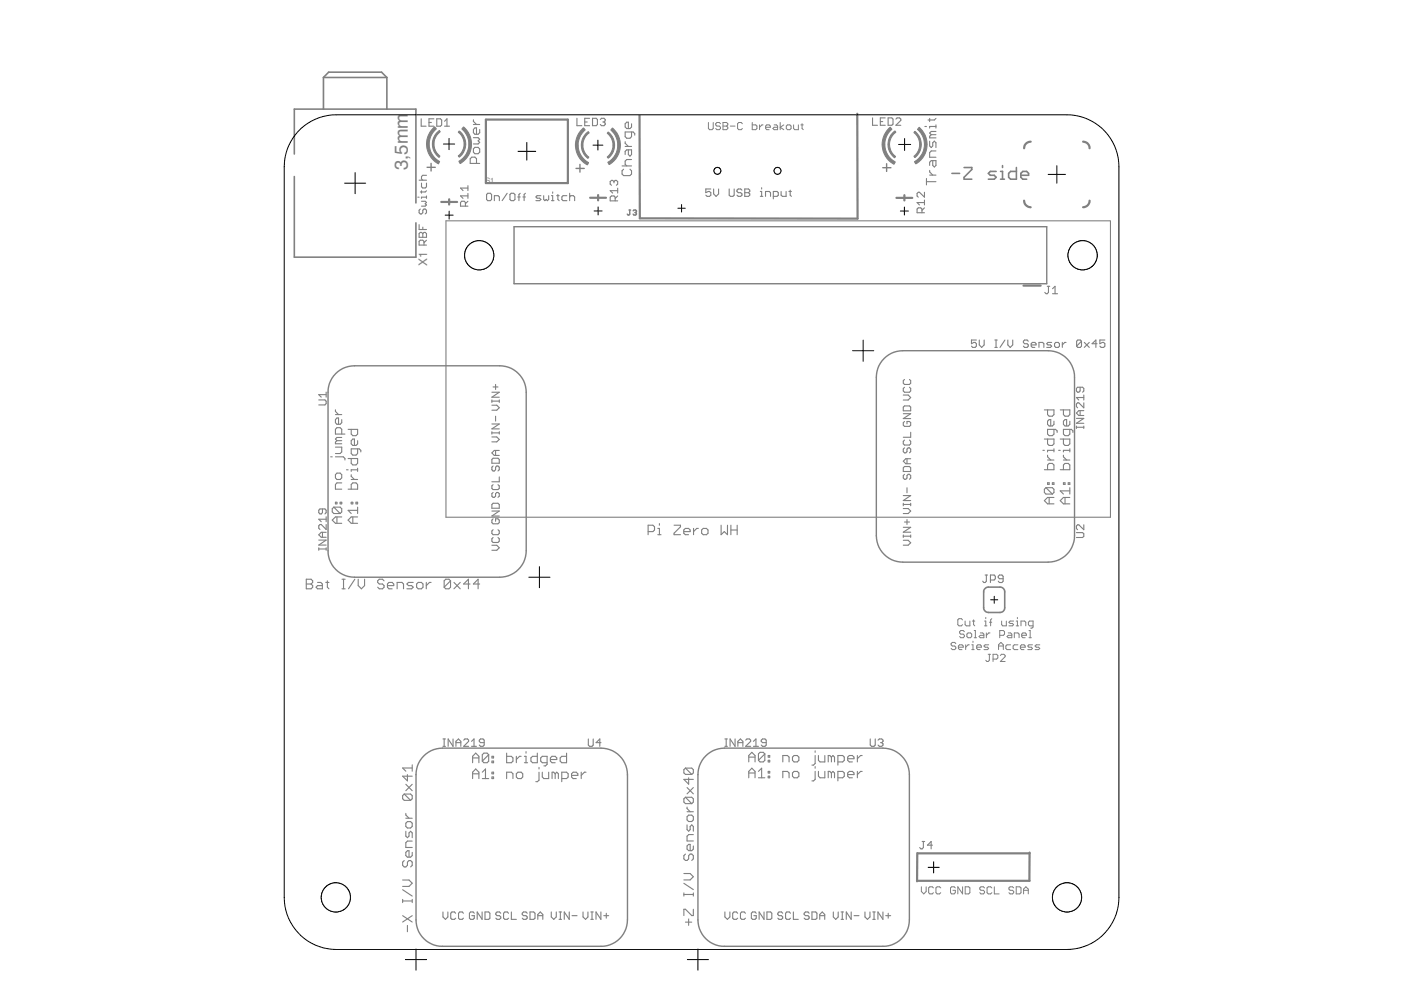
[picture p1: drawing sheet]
<svg xmlns="http://www.w3.org/2000/svg" width="297mm" height="210mm" viewBox="0 0 297 210" stroke-linecap="round" stroke-linejoin="round" font-family="sans-serif">
<defs><g id="words">
<text font-size="4" fill="#808080" x="86.5" y="36.1" transform="rotate(-90 86.5 36.1)">3,5mm</text>
<text font-size="2.5" fill="#808080" x="90.6" y="56.4" transform="rotate(-90 90.6 56.4)">X1</text>
<text font-size="1.6" fill="#808080" x="102.9" y="38.8">S1</text>
</g></defs>
<g fill="none" stroke="#808080" stroke-width=".23">
<path d="M88.9 38.2h1.5M89.3 25.2v1.6h1M89.4 38.8v.8l.2 .3h.5l.3-.3v-.8M90.4 37.2h-.8l-.2 .2v.6l.2 .2M91 26h.5M92 25.2h-1v1.6h1M92.6 25.2h.8l.2 .3v1l-.2 .3h-.8zM94.3 26.8h1M94.3 25.7l.5-.5v1.6M99.2 39.9h-1.6l.6 .5M99.2 39.4v1M100.4 29.2h1l.3 .3-.3 .4 .3 .3-.3 .3h-1"/>
<path d="M100.4 25.4v.3l.6 .7M100.4 26.4h1.3M100.7 31.2h.7l.3 .4v.7l-.3 .3h-.7l-.3-.3v-.7zM101 34.6v-.9l-.3-.4h-.7l-.3 .4v.9h2M101.7 27.5v.6l-.3 .4h-.7l-.3-.4v-.6l.3-.4h.3v1.4M122.3 25.1v1.5h1.1M124 25.9h.5M125 25.1h-1v1.5h1M125.6 25.1h.8l.3 .2v1.1l-.3 .2h-.8zM127.3 25.3l.2-.2h.6l.2 .2v.3l-.2 .3M127.8 25.9h.3M128.1 25.9l.2 .2v.3l-.2 .2h-.6l-.2-.2"/>
<path d="M130.2 38.5l-.3-.3h-.3l-.2 .3v.5l.2 .3M130.2 38.5l.2-.3h.3l.3 .3v.5l-.3 .3M130.2 38.5v.3M131 39.9v1M131.9 35.2h2M132.2 35.9l-.3 .3v.7l.3 .3h1.4l.3-.3v-.7l-.3-.3M132.5 30v.4l.7 .7M132.5 31.1h1.4M133.2 31.8v1l.4 .3 .3-.3v-1h-1l-.4 .3v.7M133.9 26.2v.7l-.3 .4h-.7l-.4-.4v-.7l.4-.3h.3v1.4M133.9 28v1l-.3 .3h-.7l-.4-.3v-1h1.7l.4 .3v.4M133.9 33.8h-1l-.4 .4v.6l.4 .4"/>
<path d="M161.5 39.8v.3M185 25v1.6h1M186.6 25.8h.6M187.7 25h-1.1v1.6h1.1M188.3 25h.8l.2 .3v1l-.2 .3h-.8zM189.9 25.3l.3-.3h.5l.3 .3v.2l-1.1 1.1h1.1M196.1 26.8h.3M196.4 38.5h2M196.4 37.8v1.4M197.1 37.1h1.3M197.1 36.1v.3l.7 .7M197.1 25.1v.7"/>
<path d="M197.1 29.9v1l.3 .4 .4-.4v-.6l.3-.4 .3 .4v1M197.4 28.6l-.3 .3v.3h1.3M197.4 28.6h1M197.8 34.1v1l.3 .3 .3-.3v-1h-1l-.3 .3v.7M198.4 26.8h-1.3v.4M198.4 32h-1l-.3 .3v1h1.3M198.4 26.5v.7M198.4 27.9h-1l-.3 .3 .3 .4M198.4 25.1l-.3 .3h-1.3M88.6 41.8h.3M88.9 47.6v1.1h1.5M89.1 44.3l-.2 .3v.5l.2 .3h.3l.2-.3v-.5l.3-.3h.2l.3 .3v.5l-.3 .3"/>
<path d="M89.1 49.3h.3l.2 .2 .3-.2h.2l.3 .2v.8h-1.5v-.8zM89.4 42.7h.7l.3 .2-.3 .3 .3 .3-.3 .2h-.7M89.4 40.4v.6M89.6 48.2v.5M89.6 49.5v.8M89.9 52v-.8l-.3-.3h-.5l-.2 .3v.8h1.5M90.4 50.9l-.5 .6M90.4 41.6v.5M90.4 41.8h-1v.3M90.4 40.4l-.3 .3h-1M98.7 43.7v-.8l-.3-.2h-.5l-.3 .2v.8h1.6M99.2 41.5h-1.6l.6 .6"/>
<path d="M99.2 42.7l-.5 .5M99.2 41v1.1M103.2 41.2l.2-.2h.5l.3 .2v1.1l-.3 .2h-.5l-.2-.2zM104.8 42.5v-1h.8l.3 .3v.7M107.5 41l-1 1.5M108.4 41h.5l.3 .2v1.1l-.3 .2h-.5l-.3-.2v-1.1zM109.8 41.8h.5M110.3 41l-.3 .2v1.3M110.9 41.8h.5M111.4 41l-.3 .2v1.3M114.7 41.5h-.8l-.3 .3 .3 .2h.5l.3 .3-.3 .2h-.8M115.3 41.5v.8l.2 .2 .3-.2 .3 .2 .2-.2v-.8"/>
<path d="M116.9 42.5h.6M116.9 41.5h.3v1M117.2 40.7v.3M118 41.5h.6M118.3 41.2v1.1l.3 .2M120.2 41.5h-.8l-.3 .3v.5l.3 .2h.8M120.8 41.8l.2-.3h.6l.2 .3v.7M120.8 41v1.5M130.4 42.6v-.8l-.2-.2h-.6l-.2 .2v.8h1.6M131 41.6l-.6 .5M131 40.4h-1.6l.5 .5M150.7 40.1h-1.1v.8l.8-.3 .3 .3v.5l-.3 .2h-.5l-.3-.2"/>
<path d="M151.3 40.1v1l.5 .5 .6-.5v-1M154.6 40.1v1.3l.3 .2h.5l.3-.2v-1.3M157.3 40.3l-.3-.2h-.5l-.2 .2v.3l.2 .3h.5l.3 .2v.3l-.3 .2h-.5l-.2-.2M157.9 40.1h.8l.3 .2v.3l-.3 .3 .3 .2v.3l-.3 .2h-.8zM157.9 40.9h.8M161.2 40.6h.3v1M161.2 41.6h.5M162.3 41.6v-1h.8l.3 .3v.7M164 41.6h.7l.3-.2v-.5l-.3-.3h-.7v1.6M165.6 40.6v.8l.3 .2h.8v-1M167.3 40.6h.5M167.5 40.3v1.1l.3 .2"/>
<path d="M195.5 45.1v-.8l-.3-.2h-.5l-.3 .2v.8h1.6M196 40.8v1l-1.1-1h-.2l-.3 .2v.6l.3 .2M196 44.1l-.5 .5M196 42.9h-1.6l.5 .6M196 42.4v1.1M235.4 46.8h-140.8v62.9h140.8v-62.9M207 72.1h-1v.8l.5-.3h.3l.2 .3v.5l-.2 .3h-.6l-.2-.3M207.6 72.1v1l.5 .6 .6-.6v-1M210.9 72.1h.5M210.9 73.7h.5M211.2 72.1v1.6M213.1 72.1l-1.1 1.6"/>
<path d="M213.7 72.1v1l.5 .6 .5-.6v-1M218 72.3l-.2-.2h-.6l-.2 .2v.3l.2 .3h.6l.2 .2v.3l-.2 .3h-.6l-.2-.3M218.6 73.1h1.1v-.2l-.3-.3h-.5l-.3 .3v.5l.3 .3h.5M220.3 73.7v-1.1h.8l.2 .3v.8M222 60.7h.6M222.3 60.7v1.3l-.3 .3h-.2l-.3-.3M223 72.6h-.8l-.3 .3 .3 .2h.5l.3 .3-.3 .3h-.8M223.2 62.3h1M223.2 61.2l.5-.5v1.6M223.8 72.6h.6l.2 .3v.5l-.2 .3h-.6l-.2-.3v-.5zM225.2 72.6v1.1M226 72.6h-.3l-.5 .5"/>
<path d="M229.3 72.3l-.3-.2h-.5l-.2 .2v1.1M229.3 72.3v1.1l-.3 .3h-.5l-.2-.3M229.3 72.3l-1 1.1M229.9 72.6l1 1.1M230.9 72.6l-1 1.1M232.6 72.9h-1.1l.8-.8v1.6M234.3 72.1h-1.1v.8l.5-.3h.3l.3 .3v.5l-.3 .3h-.5l-.3-.3M67.6 84.8h1.3l.3 .3v.5l-.3 .3h-1.3M69.2 83.1v1.1M69.2 83.7h-1.6l.5 .5M70.1 96.9h.3M71.1 94.8h1.4v1l-.4 .4h-1"/>
<path d="M71.1 86.9v.3l.7 .7M71.1 96.9h1.7l.3 .3v.3M71.1 87.9h1.4M71.4 93.4l-.3 .3v.4h1.4M71.4 93.4h1.1M72.5 89v.6l-.4 .4h-.7l-.3-.4v-.6l.3-.4h.4v1.4M72.5 92v-1l-.4-.3h-.7l-.3 .3v1h2M72.5 92.8h-1.1l-.3 .3 .3 .3M73.5 99.6h.3M73.8 91h2v1l-.3 .4h-.7l-.3-.4v-1M73.8 97.2h2v1l-.3 .4h-.7l-.3-.4v-1M75.8 99.6h-1.3v.3"/>
<path d="M75.8 93.4v.7l-.3 .3h-.7l-.3-.3v-.7l.3-.3h.3v1.3M75.8 95.2v1l-.3 .3h-.7l-.3-.3v-1h1.7l.3 .3v.3M75.8 99.3v.6M104.3 97.4l.2-.2h1.1l.3 .2v.8h-1.6zM104.3 84.8v.5M104.3 91.5v.5M104.3 92.6h1l.6 .6-.6 .5h-1M104.3 91.8h1.6M104.3 89.9h1.6l-1.6 1h1.6M104.3 85.9h1l.6 .5-.6 .6h-1M104.3 85h1.6M104.3 83.2h1.6l-1.6 1h1.6"/>
<path d="M104.5 98.8l-.2 .3v.5l.2 .3h.3l.3-.3v-.5l.2-.3h.3l.3 .3v.5l-.3 .3M104.5 82h1.1M105.1 81.5v1.1M105.1 88.2v1.1M105.1 95.5v1.1M105.9 84.8v.5M105.9 91.5v.5M105.9 95.5h-1.1l-.5 .5 .5 .6h1.1M191.5 83.8h1.1l.5 .5-.5 .5h-1.1M191.5 87.7h1.6l-1.6 1.1h1.6M191.8 82.1l-.3 .3v.5l.3 .3h1l.3-.3v-.5l-.3-.3M191.8 80.5l-.3 .2v.5l.3 .3h1l.3-.3v-.5l-.3-.2"/>
<path d="M191.8 86.1h1l.3 .2v.8h-1.6v-.8zM191.8 89.4l-.3 .2v.5l.3 .3h1l.3-.3v-.5l-.3-.2h-.5v.5M191.8 93.3l-.3 .3v.5l.3 .3h1l.3-.3v-.5l-.3-.3M191.8 95l-.3 .2v.6l.3 .2h.2l.3-.2v-.6l.3-.2h.2l.3 .2v.6l-.3 .2M191.8 98.9h1l.3 .3v.8h-1.6v-.8zM192.3 97.3v1M193.1 97.3h-1.1l-.5 .5 .5 .5h1.1M193.1 91.7v1h-1.6M221.1 95.5h.3M221.4 86.9h2.1v1l-.4 .3h-.7l-.3-.3v-1M221.4 93.1h2.1v1l-.4 .3h-.7l-.3-.3v-1M221.4 99.6h2.1v-1l-.4-.3h-.7l-.3 .3v1"/>
<path d="M222.1 96.5v.4l.7 .6M222.1 97.5h1.4M223.5 89.3v.7l-.4 .3h-.7l-.3-.3v-.7l.3-.3h.4v1.3M223.5 91v1l-.4 .4h-.7l-.3-.4v-1h1.7l.3 .4v.3M223.5 95.1v.7M223.5 95.5h-1.4v.3M224.5 95.5h.3M224.8 99.6h2v-1l-.3-.3h-.7l-.3 .3v1M224.8 93.1h2v1l-.3 .3h-.7l-.3-.3v-1M224.8 86.9h2v1l-.3 .3h-.7l-.3-.3v-1M225.5 97.5h1.3M225.5 96.5v.4l.6 .6"/>
<path d="M226.8 95.5h-1.3v.3M226.8 91v1l-.3 .4h-.7l-.3-.4v-1h1.7l.3 .4v.3M226.8 89.3v.7l-.3 .3h-.7l-.3-.3v-.7l.3-.3h.3v1.3M226.8 95.1v.7M228.2 90.3v.5M228.2 88.7h1.6l-1.6 1h1.6M228.2 90.6h1.6M229 82.1v.8l-.3 .3h-.2l-.3-.3v-.5l.3-.3h1l.3 .3v.5l-.3 .3M229 87.1v1M229.8 85.4v1.1l-1.1-1.1h-.2l-.3 .3v.5l.3 .3M229.8 83.8v1M229.8 90.3v.5"/>
<path d="M229.8 87.1h-1.1l-.5 .5 .5 .5h1.1M229.8 84.3h-1.6l.5 .5M67.6 116.4h1.6M67.6 116.1v.6M67.6 114.5h1.6l-1.6 1.1h1.6M68.4 107.9v.8l-.3 .3h-.3l-.2-.3v-.5l.2-.3h1.1l.3 .3v.5l-.3 .3M68.4 112.9v1M69.2 112.9h-1.1l-.5 .5 .5 .5h1.1M69.2 109.6v1M69.2 111.2v1.1l-1.1-1.1h-.3l-.2 .3v.5l.2 .3M69.2 116.1v.6M69.2 110.1h-1.6l.5 .5"/>
<path d="M70.8 107.5l-.4 .4v.6l.4 .4h1.3M70.8 107.5h1.3l.4 .4v.6l-.4 .4M70.8 107.5l1.3 1.4M71.1 106.5h.3v.3h-.3zM71.4 109.6v1.4M71.4 100.3h.7l.4 .3v.7l-.4 .4h-.7l-.3-.4v-.7zM72.1 106.5h.4v.3h-.4zM72.5 109.6h-1.4l-.7 .7 .7 .7h1.4M72.5 102.4h-1.1l-.3 .3v1h1.4M73.8 103.7h2v-1l-.3-.3h-.7l-.3 .3v1M74.5 106.5h.3v.3h-.3zM74.5 101.7h1.3"/>
<path d="M74.5 100.6v.4l.6 .7M74.8 109.6v1.4M75.5 106.5h.3v.3h-.3zM75.8 109.6h-1.3l-.7 .7 .7 .7h1.3M75.8 108.2h-2l.7 .7M75.8 107.5v1.4M104.3 115.6h1l.6 .5-.6 .6h-1M104.3 108.4h1.6l-1.6 1h1.6M104.5 102.8l-.2 .2v.5l.2 .3h1.1l.3-.3v-.5l-.3-.2M104.5 104.4l-.2 .3v.5l.2 .3h.3l.3-.3v-.5l.2-.3h.3l.3 .3v.5l-.3 .3M104.5 106.7h1.1l.3 .3v.8h-1.6v-.8zM104.5 110l-.2 .3v.5l.2 .3h1.1l.3-.3v-.5l-.3-.3h-.5v.5"/>
<path d="M104.5 112.3l-.2 .3v.5l.2 .3h1.1l.3-.3v-.5l-.3-.3M104.5 114l-.2 .2v.5l.2 .3h1.1l.3-.3v-.5l-.3-.2M105.9 101.1v1.1h-1.6M137.4 112.7h1l.4-.3v-.7l-.4-.3h-1v2M139.5 112h.3v1.4M139.5 113.4h.6M139.8 111v.4M142.9 111.4h1.4v.3l-1.4 1.4v.3h1.4M145 112.7h1.3v-.3l-.3-.4h-.7l-.3 .4v.7l.3 .3h.7M147 112v1.4M148.1 112h-.4l-.7 .7M149.1 112h.7l.3 .4v.7l-.3 .3h-.7l-.3-.3v-.7z"/>
<path d="M152.9 111.4v2l.7-.7 .6 .7v-2M155 111.4v2M155 112.4h1.3M156.3 111.4v2M191.5 107.8h1.1l.5 .6-.5 .5h-1.1M191.5 114.6h1.1l.5 .5-.5 .5h-1.1M191.5 111.8h1.6l-1.6 1h1.6M191.5 106.7v.5M191.5 113.4v.5M191.5 107h1.6M191.5 105.1h1.6l-1.6 1h1.6M191.5 113.7h1.6"/>
<path d="M191.8 100.6l-.3 .2v.5l.3 .3h.2l.3-.3v-.5l.3-.2h.2l.3 .2v.5l-.3 .3M191.8 110.7h1M192.3 103.4v1.1M192.3 110.2v1M193.1 106.7v.5M193.1 113.4v.5M221.8 103.4l-.4 .3v.7l.4 .4h1.3M221.8 103.4h1.3l.4 .3v.7l-.4 .4M221.8 103.4l1.3 1.4M222.1 102.4h.3v.3h-.3zM222.4 105.5v1.3M223.1 102.4h.4v.3h-.4z"/>
<path d="M223.5 105.5h-1.4l-.7 .7 .7 .6h1.4M225.5 102.4h.3v.3h-.3zM225.8 105.5v1.3M226.5 102.4h.3v.3h-.3zM226.8 105.5h-1.3l-.7 .7 .7 .6h1.3M226.8 104.1h-2l.7 .7M226.8 103.4v1.4M228.2 112.9h1.3l.3 .3v.5l-.3 .3h-1.3M229.8 111.3v1l-1.1-1h-.2l-.3 .2v.6l.3 .2M64.9 122.8h1.1l.3 .3v.4l-.3 .3 .3 .4v.3l-.3 .3h-1.1zM64.9 123.8h1.1M67.3 123.5h.7l.3 .3v1h-1l-.3-.3 .3-.3h1"/>
<path d="M69.1 123.5h.6M69.4 123.1v1.4l.3 .3M72.5 122.8h.7M72.5 124.8h.7M72.8 122.8v2M75.2 122.8l-1.3 2M75.9 122.8v1.4l.7 .6 .7-.6v-1.4M81.4 123.1l-.3-.3h-.7l-.3 .3v.4l.3 .3h.7l.3 .4v.3l-.3 .3h-.7l-.3-.3M82.1 124.2h1.4v-.4l-.4-.3h-.6l-.4 .3v.7l.4 .3h.6M84.2 124.8v-1.3h1l.4 .3v1M87.6 123.5h-1l-.3 .3 .3 .4h.7l.3 .3-.3 .3h-1M88.3 123.8l.4-.3h.6l.4 .3v.7l-.4 .3h-.6l-.4-.3z"/>
<path d="M90.4 123.5v1.3M91.4 123.5h-.3l-.7 .7M95.5 123.1v1.4l-.3 .3h-.7l-.3-.3M95.5 123.1l-.3-.3h-.7l-.3 .3v1.4M95.5 123.1l-1.3 1.4M96.2 123.5l1.4 1.3M97.6 123.5l-1.4 1.3M99.7 123.8h-1.4l1-1v2M101.7 123.8h-1.3l1-1v2M208.9 121.9h.5M209.1 121.9v1.3l-.2 .3h-.3l-.3-.3M210 123h.8l.2-.3v-.5l-.2-.3h-.8v1.6"/>
<path d="M212.7 122.7h-.8l-.3-.3v-.2l.3-.3h.5l.3 .3v1l-.3 .3h-.5l-.3-.3M93.9 158.2h.5M93.9 156.7h.5M94.2 156.7v1.5M96.1 156.7v1.5l-1.1-1.5v1.5M96.7 157.5h1M96.7 158.2v-1l.5-.5 .5 .5v1M98.3 156.9l.3-.2h.5l.3 .2v.3l-1.1 1h1.1M100 158.2h1M100 157.2l.5-.5v1.5M102.7 157.5h-.8l-.3-.3v-.3l.3-.2h.5l.3 .2v1.1l-.3 .2h-.5l-.3-.2M107.4 159.7v2h1l.4-.3v-.7l-.4-.3h-1"/>
<path d="M111.5 159.4v.3M113.9 159.7v2h-1l-.3-.3v-.7l.3-.3h1M120.1 159.7v2h-1l-.3-.3v-.7l.3-.3h1M124.7 156.7v1.3l.3 .2h.5l.3-.2v-1.3M127.4 157.5h-1l.8-.8v1.5M153.7 158.2h.5M153.7 156.7h.5M154 156.7v1.5M155.9 156.7v1.5l-1.1-1.5v1.5M156.4 158.2v-1l.6-.5 .5 .5v1M156.4 157.5h1.1M158.1 156.9l.3-.2h.5l.3 .2v.3l-1.1 1h1.1"/>
<path d="M159.7 158.2h1.1M159.7 157.2l.6-.5v1.5M162.2 159.9l-.4-.4h-.7l-.3 .4v1.3M162.2 159.9v1.3l-.4 .3h-.7l-.3-.3M162.2 159.9l-1.4 1.3M162.5 157.5h-.8l-.3-.3v-.3l.3-.2h.5l.3 .2v1.1l-.3 .2h-.5l-.3-.2M172.8 159.2v.3M184.5 156.7v1.3l.3 .2h.5l.3-.2v-1.3M186.2 156.9l.2-.2h.5l.3 .2v.3l-.3 .3M186.7 157.5h.2M186.9 157.5l.3 .2v.3l-.3 .2h-.5l-.2-.2M85.7 168.4h1.4l.3 .3v.7l-.3 .3"/>
<path d="M85.7 168.4l-.3 .3v.7l.3 .3h1.4M85.7 168.4l1.4 1.3M86 174.5l.4-.3h.7l.3 .3v.7l-.3 .4h-.7l-.4-.4zM86 176.3v1l.4 .3 .3-.3v-.7l.4-.3 .3 .3v1M86 172.5v.3l.7 .7M86 173.5h1.4M86 166.3l1.4 1.3M86.4 164.2v1.4l-1-1h2M87.4 162.2v1.3M87.4 178.3h-1l-.4 .4v1h1.4M87.4 166.3l-1.4 1.3M87.4 162.8h-2l.6 .7"/>
<path d="M100.2 161.7v-1.3l.7-.7 .6 .7v1.3M100.2 165.1v-1.4l.7-.7 .6 .7v1.4M100.2 160.7h1.3M100.2 164.1h1.3M102.3 163.7l.6-.7v2.1M102.3 165.1h1.3M103.6 160l-.3-.3h-.7l-.3 .3v1.4M103.6 160v1.4l-.3 .3h-.7l-.3-.3M103.6 160l-1.3 1.4M104.3 160.4h.3v.3h-.3zM104.3 161.4h.3v.3h-.3zM104.3 163.7h.3v.4h-.3z"/>
<path d="M104.3 164.7h.3v.4h-.3zM107.4 165.1v-1.4h1l.4 .4v1M109.5 160.4v1.3M109.8 163.7h.7l.3 .4v.6l-.3 .4h-.7l-.3-.4v-.6zM110.5 160.4h-.3l-.7 .6M111.2 161.7h.7M111.2 160.4h.3v1.3M114.3 163.7v1.7l-.4 .3h-.3M114.3 162.7v.3M115 163.7v1l.3 .4h1v-1.4M116 161.7h-1l-.4-.3v-.7l.4-.3h1v1.7l-.3 .3h-.4M116.7 161h1.3v-.3l-.3-.3h-.7l-.3 .3v.7l.3 .3h.7"/>
<path d="M117.7 164.1l-.3-.4h-.3v1.4M117.7 164.1v1M117.7 164.1l.3-.4 .4 .4v1M119.1 165.1h1l.4-.4v-.6l-.4-.4h-1v2M121.2 164.4h1.3v-.3l-.3-.4h-.7l-.3 .4v.6l.3 .4h.7M123.2 163.7v1.4M124.2 163.7h-.3l-.7 .7M145.3 162.9h1.4l.3 .3v.7l-.3 .3M145.3 162.9l-.3 .3v.7l.3 .3h1.4M145.3 169l-.3 .4v.7l.3 .3h1.4M145.3 169h1.4l.3 .4v.7l-.3 .3M145.3 169l1.4 1.4"/>
<path d="M145.3 162.9l1.4 1.3M145.7 173.2l.3-.4h.7l.3 .4v.6l-.3 .4h-.7l-.3-.4zM145.7 174.9v1l.3 .3 .3-.3v-.7l.4-.3 .3 .3v1M145.7 171.1v.3l.6 .7M145.7 172.1h1.3M145.7 167l1.3 1.3M146 164.9v1.4l-1-1.1h2M147 179.4v.6l-.3 .4h-.7l-.3-.4v-.6l.3-.4h.3v1.4M147 177h-1l-.3 .3v1h1.3M147 167l-1.3 1.3M158.7 161.5v-1.3l.7-.7 .7 .7v1.3M158.7 164.9v-1.3l.7-.7 .7 .7v1.3"/>
<path d="M158.7 160.5h1.4M158.7 163.9h1.4M160.8 163.6l.7-.7v2M160.8 164.9h1.4M162.9 164.6h.3v.3h-.3zM162.9 160.2h.3v.3h-.3zM162.9 161.2h.3v.3h-.3zM162.9 163.6h.3v.3h-.3zM166 161.5v-1.3h1l.3 .3v1M166 164.9v-1.3h1l.3 .3v1M168 160.5l.4-.3h.6l.4 .3v.7l-.4 .3h-.6l-.4-.3zM168 163.9l.4-.3h.6l.4 .3v.7l-.4 .3h-.6l-.4-.3z"/>
<path d="M172.8 160.2v1.7l-.3 .3h-.4M172.8 162.5v.4M172.8 163.6v1.6l-.3 .4h-.4M173.5 160.2v1l.4 .3h1v-1.3M173.5 163.6v1l.4 .3h1v-1.3M176.3 160.5l-.4-.3h-.3v1.3M176.3 163.9l-.4-.3h-.3v1.3M176.3 160.5v1M176.3 163.9v1M176.3 160.5l.3-.3 .3 .3v1M176.3 163.9l.3-.3 .3 .3v1M177.7 161.5h1l.3-.3v-.7l-.3-.3h-1v2"/>
<path d="M177.7 164.9h1l.3-.3v-.7l-.3-.3h-1v2M179.7 164.2h1.4v-.3l-.4-.3h-.6l-.4 .3v.7l.4 .3h.6M179.7 160.9h1.4v-.4l-.4-.3h-.6l-.4 .3v.7l.4 .3h.6M181.8 160.2v1.3M181.8 163.6v1.3M182.8 160.2h-.3l-.7 .7M182.8 163.6h-.3l-.7 .6M195.5 178.4h.5M195.8 178.4v1.3l-.3 .3h-.2l-.3-.3M197.7 179.2h-1.1l.8-.8v1.6M85.4 194.1l2 1.4M85.4 191h2"/>
<path d="M85.4 190.7v.7M85.4 188.6l2 1.4M85.4 186.6h1.3l.7 .7-.7 .6h-1.3M85.7 182.5l-.3 .3v.7l.3 .3h.3l.4-.3v-.7l.3-.3h.4l.3 .3v.7l-.3 .3M86.4 196.2v1.3M87.4 194.1l-2 1.4M87.4 180.7v.7l-.3 .3h-.7l-.4-.3v-.7l.4-.3h.3v1.3M87.4 190.7v.7M93.9 193.4v1l.5 .5 .6-.5v-1M96.6 193.6l-.2-.2h-.6l-.2 .2v1.1l.2 .2h.6l.2-.2M98.3 193.6l-.3-.2h-.5l-.3 .2v1.1l.3 .2h.5l.3-.2M100.6 193.6l-.3-.2h-.5l-.3 .2v1.1l.3 .2h.5l.3-.2v-.6h-.6"/>
<path d="M102.2 193.4v1.5l-1-1.5v1.5M102.8 193.4h.8l.3 .2v1.1l-.3 .2h-.8zM106.2 193.6l-.3-.2h-.5l-.3 .2v.3l.3 .2h.5l.3 .3v.3l-.3 .2h-.5l-.3-.2M107.8 193.6l-.3-.2h-.5l-.2 .2v1.1l.2 .2h.5l.3-.2M108.4 193.4v1.5h1.1M111.8 193.6l-.3-.2h-.5l-.3 .2v.3l.3 .2h.5l.3 .3v.3l-.3 .2h-.5l-.3-.2M112.4 193.4h.8l.2 .2v1.1l-.2 .2h-.8zM114 194.1h1.1M114 194.9v-1l.6-.5 .5 .5v1M116.9 193.4v1l.5 .5 .5-.5v-1M118.5 193.4h.6M118.5 194.9h.6"/>
<path d="M118.8 193.4v1.5M120.7 193.4v1.5l-1.1-1.5v1.5M121.3 194.1h1M123.6 193.4v1l.5 .5 .6-.5v-1M125.3 193.4h.5M125.3 194.9h.5M125.5 193.4v1.5M127.4 193.4v1.5l-1-1.5v1.5M128 194.1h1.1M128.5 193.6v1.1M145 185.2h1.3l.7 .7-.7 .7h-1.3M145 189.3v.7"/>
<path d="M145 189.7h2M145 187.3l2 1.3M145.3 181.1l-.3 .3v.7l.3 .3h.4l.3-.3v-.7l.3-.3h.4l.3 .3v.7l-.3 .3M145.3 195.5h1.4M146 194.8v1.4M147 192.8v1.3h-.3l-1.4-1.3h-.3v1.3M147 189.3v.7M153.7 193.4v1l.5 .5 .5-.5v-1M156.4 193.6l-.3-.2h-.5l-.3 .2v1.1l.3 .2h.5l.3-.2M158.1 193.6l-.3-.2h-.5l-.3 .2v1.1l.3 .2h.5l.3-.2M160.3 193.6l-.2-.2h-.5l-.3 .2v1.1l.3 .2h.5l.2-.2v-.6h-.5M162 193.4v1.5l-1-1.5v1.5"/>
<path d="M162.6 193.4h.8l.2 .2v1.1l-.2 .2h-.8zM165.9 193.6l-.2-.2h-.5l-.3 .2v.3l.3 .2h.5l.2 .3v.3l-.2 .2h-.5l-.3-.2M167.6 193.6l-.3-.2h-.5l-.2 .2v1.1l.2 .2h.5l.3-.2M168.2 193.4v1.5h1M171.6 193.6l-.3-.2h-.5l-.3 .2v.3l.3 .2h.5l.3 .3v.3l-.3 .2h-.5l-.3-.2M172.1 193.4h.9l.2 .2v1.1l-.2 .2h-.9zM173.8 194.9v-1l.5-.5 .6 .5v1M173.8 194.1h1.1M176.7 193.4v1l.5 .5 .5-.5v-1M178.3 193.4h.5M178.3 194.9h.5M178.6 193.4v1.5"/>
<path d="M180.5 193.4v1.5l-1.1-1.5v1.5M181.1 194.1h1M183.4 193.4v1l.5 .5 .5-.5v-1M185 193.4h.6M185 194.9h.6M185.3 193.4v1.5M187.2 193.4v1.5l-1.1-1.5v1.5M187.8 194.1h1M188.3 193.6v1.1"/>
</g>
<g fill="none" stroke="#808080" stroke-width=".34">
<path d="M68.6 16.4v6.7M68.6 16.4l1.1-1.1h11.2l1.1 1.1M68.6 16.4h13.4M82 16.4v6.7M62.4 32.7v-9.6h25.8v19.9M62.4 37.4v17.1h25.8v-7.3M201.8 36.8h1.7M204.4 35.5h1.6v.4l-1.6 1.7v.4h1.6M211.2 36.3h-1.2l-.5 .5 .5 .4h.8l.4 .4-.4 .4h-1.3M212.1 38h.9M212.1 36.3h.5v1.7M212.6 35.1v.4"/>
<path d="M215.5 35.5v2.5h-1.2l-.5-.4v-.8l.5-.5h1.2M216.4 37.2h1.7v-.4l-.4-.5h-.8l-.5 .5v.8l.5 .4h.8M208.9 124.8l.6-.3h2.8l.4 .3 .3 .7v3.3l-.1 .5-.4 .4-3 .2-.4-.2-.4-.4-.1-.5v-3.3z"/>
</g>
<g fill="none" stroke="#808080" stroke-width=".47">
<path d="M103 25.4h17.4v13.4h-17.4zM181.8 24.1v22.3l-46.1-.1-.1-21.9M218.5 30l-.6 .2-.5 .4-.3 .8M229.6 30l.9 .3 .4 .5 .1 .6M93.6 42.8h3.3M95.2 42.2v1.2M125.1 41.9h3.4M126.8 41.4v1.1M190.1 42h3.3M191.7 41.4v1.1M217.1 42.5l.3 .9 .5 .4 .6 .1M231 42.5l-.3 .9-.5 .4-.6 .1"/>
<path d="M217 60.6h3.6M194.5 180.9l-.1 6M194.6 180.9h23.7M218.3 180.8l-.1 6h-23.6"/>
</g>
<g fill="none" stroke="#808080" stroke-width=".21">
<path d="M150.2 26v1.2l.3 .3h.5l.2-.3v-1.2M152.8 26.2l-.3-.2h-.5l-.3 .2v.3l.3 .2h.5l.3 .3v.2l-.3 .3h-.5l-.3-.3M153.3 26h.8l.2 .2v.3l-.2 .2 .2 .3v.2l-.2 .3h-.8zM153.3 26.7h.8M154.8 26.7h1.1M157.4 26.2l-.3-.2h-.5l-.2 .2v1l.2 .3h.5l.3-.3M159.5 26v1.5h.7l.3-.3v-.5l-.3-.2h-.7M161 26.5v1M161.8 26.5h-.3l-.5 .5M162.3 27h1v-.3l-.2-.2h-.5l-.3 .2v.5l.3 .3h.5M164.1 26.5h.5l.3 .2v.8h-.8l-.2-.3 .2-.2h.8M165.4 26v1.5"/>
<path d="M166.2 26.5l-.8 .5 .8 .5M166.7 26.7l.3-.2h.5l.2 .2v.5l-.2 .3h-.5l-.3-.3zM168.3 26.5v.7l.2 .3h.8v-1M169.8 26.5h.5M170.1 26.2v1l.2 .3M202.6 136.5l-.2-.3h-.5l-.2 .3v.2l.2 .3h.5l.2 .2-.2 .5h-.5l-.2-.2M203.2 137.2h1v-.2l-.2-.3h-.5l-.3 .3v.5l.3 .2h.5M204.1 131.4l-.3-.2h-.5l-.2 .2v1l.2 .3h.5l.3-.3M204.5 133.9l-.3-.2h-.5l-.2 .2v.3l.2 .3h.5l.3 .2v.3l-.3 .2h-.5l-.2-.2M204.6 131.7v.7l.3 .3h.7v-1M204.7 136.7v1M205 134.5l.3-.3h.5l.2 .3v.5l-.2 .2h-.5l-.3-.2z"/>
<path d="M205.5 136.7h-.2l-.6 .5M206 137.7h.5M206 136.7h.3v1M206.2 131.7h.5M206.3 136v.2M206.4 131.4v1l.3 .3M206.5 133.7h.3v1.5M206.5 135.2h.6M207.1 137.2h1v-.2l-.3-.3h-.5l-.2 .3v.5l.2 .2h.5M207.8 134.2h.5l.3 .3v.7h-.8l-.2-.2 .2-.3h.8M208.7 132.7h.6M208.7 131.7h.3v1"/>
<path d="M209 130.9v.3M209.1 134.2v1M209.5 138.7h.5M209.6 136.7h-.7l-.3 .3 .3 .2h.5l.2 .3-.2 .2h-.8M209.8 138.7v1.3l-.3 .3h-.2l-.3-.3M209.8 131.9h.5M209.9 134.2h-.3l-.5 .5M210.3 131.2l-.3 .2v1.3M210.5 139.7h.8l.3-.2v-.5l-.3-.3h-.8v1.6M211.7 137h1M211.7 137.7v-1l.5-.5 .5 .5v1M212 134.7h.7l.3-.2v-.6l-.3-.2h-.7v1.5"/>
<path d="M212.1 139l.2-.3h.6l.2 .3v.2l-1 1.1h1M212.4 131.7v.7l.2 .3h.8v-1M213.8 134.2h.5l.2 .3v.7h-.7l-.3-.2 .3-.3h.7M214.3 136.7h-.8l-.2 .3v.5l.2 .2h.8M214.9 131.7h-.7l-.3 .2 .3 .3h.5l.2 .2-.2 .3h-.8M215.1 135.2v-1h.7l.3 .3v.7M215.5 132.7h.5M215.5 131.7h.2v1M215.7 130.9v.3M215.8 136.7h-.7l-.3 .3v.5l.3 .2h.7M216.3 137.2h1.1v-.2l-.3-.3h-.5l-.3 .3v.5l.3 .2h.5M216.5 132.7v-1h.7l.3 .2v.8"/>
<path d="M216.6 134.7h1v-.2l-.2-.3h-.5l-.3 .3v.5l.3 .2h.5M218.2 133.7h.2v1.5M218.2 135.2h.5M218.9 136.7h-.8l-.2 .3 .2 .2h.6l.2 .3-.2 .2h-.8M219 132.7h-.7l-.3-.3v-.5l.3-.2h.7v1.2l-.5 .3M220.5 136.7h-.8l-.2 .3 .2 .2h.5l.3 .3-.3 .2h-.7M195.3 188v1l.6 .5 .5-.5v-1M197.9 188.3l-.2-.3h-.6l-.2 .3v1l.2 .2h.6l.2-.2M199.5 188.3l-.3-.3h-.5l-.3 .3v1l.3 .2h.5l.3-.2M202.5 188.3l-.2-.3h-.5l-.3 .3v1l.3 .2h.5l.2-.2v-.5h-.5M204.1 188v1.5l-1-1.5v1.5M204.6 188h.8l.2 .3v1l-.2 .2h-.8z"/>
<path d="M208.7 188.3l-.2-.3h-.5l-.3 .3v.2l.3 .3h.5l.2 .2v.3l-.2 .2h-.5l-.3-.2M210.3 188.3l-.3-.3h-.5l-.2 .3v1l.2 .2h.5l.3-.2M210.8 188v1.5h1M214.9 188.3l-.2-.3h-.5l-.3 .3v.2l.3 .3h.5l.2 .2v.3l-.2 .2h-.5l-.3-.2M215.5 188h.7l.3 .3v1l-.3 .2h-.7zM217 188.8h1M217 189.5v-1l.5-.5 .5 .5v1"/>
</g>
<g fill="none" stroke="#808080" stroke-width=".3">
<path d="M90.6 35.5h1.7M91.4 34.6v1.7M122.1 35.7h1.8M123 34.9v1.6M187.2 35.6h1.7M188 34.7v1.6M109 48.1h112.9v12.1h-112.9zM133.3 44.5h.4M133.5 44.5v.9l-.2 .2-.3-.2M134.2 44.7l.2-.2h.4l.1 .2-.1 .4M134.6 45.1h.2M134.8 45.1l.1 .1-.1 .4h-.4l-.2-.2"/>
<path d="M71.2 79.2l1.5-1.1 1.2-.4 1.2-.1h30.9a5.6 5.6 0 0 1 5.6 5.6v33.6a5.6 5.6 0 0 1-5.6 5.6h-30.9a5.6 5.6 0 0 1-5.5-5.6v-34.3l.5-1.8zM187.5 76l1.5-1.1 1.2-.4 1.2-.1h30.8a5.6 5.6 0 0 1 5.6 5.6v33.6a5.6 5.6 0 0 1-5.6 5.6h-30.8a5.6 5.6 0 0 1-5.6-5.6v-33.6l.1-1.3 .5-1.2zM89.9 160.3l1.5-1.1 1.2-.4 1.2-.2h33.6a5.6 5.6 0 0 1 5.6 5.6v30.9a5.6 5.6 0 0 1-5.6 5.5h-33.6a5.6 5.6 0 0 1-5.6-5.5v-30.9l.1-1.2 .5-1.2zM149.6 160.3l1.6-1.1 1.1-.4 1.3-.2h33.6a5.6 5.6 0 0 1 5.6 5.6v30.9a5.6 5.6 0 0 1-5.6 5.5h-33.6a5.6 5.6 0 0 1-5.6-5.5v-30.9l.3-1.8 .5-1.2z"/>
</g>
<g fill="#808080" stroke="#808080" stroke-width=".21">
<path d="M92.6 28.2l.6-.5 .1 .2-.7 .8a3 3 0 0 0-.6 1.8h-.3v-.7l.4-.9z" fill-rule="evenodd"/>
<path d="M91.7 30.5h.3l.1 .5a3.2 3.2 0 0 0 1.2 2.1l-.2 .3a3.4 3.4 0 0 1-1.4-2.9z" fill-rule="evenodd"/>
<path d="M97.4 27.8l.6 .5 .5 .9 .2 1.3h-.3l-.3-1.4-.9-1.1z" fill-rule="evenodd"/>
<path d="M98.4 30.5h.3v.8a3.5 3.5 0 0 1-1.3 2l-.2-.2 .9-1.2z" fill-rule="evenodd"/>
<path d="M91.9 27.1l.3-.2 .3 .4-.7 .8-.5 .9-.3 1.5h-.6l.1-.8 .4-1.2z" fill-rule="evenodd"/>
<path d="M90.4 30.5h.6a4.3 4.3 0 0 0 2.2 3.7l-.2 .6a4.8 4.8 0 0 1-2.6-4.3z" fill-rule="evenodd"/>
<path d="M98.3 26.9a4.8 4.8 0 0 1 1.7 3.6h-.6l-.3-1.5-.5-.9-.7-.8z" fill-rule="evenodd"/>
<path d="M99.4 30.5h.6a4.7 4.7 0 0 1-2.4 4.2l-.3-.5a4.1 4.1 0 0 0 2.1-3.7z" fill-rule="evenodd"/>
<path d="M189.2 28.2l.5-.5 .2 .3-.9 1.2-.4 1.4h-.3l.2-1.2z" fill-rule="evenodd"/>
<path d="M188.3 30.6h.3v.5a3.1 3.1 0 0 0 1.3 2.1l-.2 .3a3.5 3.5 0 0 1-1.4-2.9z" fill-rule="evenodd"/>
<path d="M194 27.8l.2 .2a3.4 3.4 0 0 1 1.1 2.6h-.3l-.3-1.4-.9-1.1z" fill-rule="evenodd"/>
<path d="M195 30.6h.3v.3a3.4 3.4 0 0 1-1.3 2.5l-.2-.3 .9-1.1z" fill-rule="evenodd"/>
<path d="M188.5 27.2l.2-.2 .4 .4-1 1.2-.4 1-.1 1h-.6l.1-.9 .4-1.1z" fill-rule="evenodd"/>
<path d="M187 30.6h.6a4.2 4.2 0 0 0 2.2 3.7l-.3 .5a4.8 4.8 0 0 1-2.5-4.2z" fill-rule="evenodd"/>
<path d="M194.9 27a4.6 4.6 0 0 1 1.7 3.6h-.6l-.1-1-.4-1-1-1.2z" fill-rule="evenodd"/>
<path d="M196 30.6h.6a4.7 4.7 0 0 1-2.4 4.2l-.3-.5a4.2 4.2 0 0 0 2.1-3.7z" fill-rule="evenodd"/>
<path d="M124.2 28.4l.5-.5 .2 .3a3.1 3.1 0 0 0-1.3 2.6h-.3v-.7l.3-1z" fill-rule="evenodd"/>
<path d="M123.3 30.8h.3l.1 .9a2.96 2.96 0 0 0 1.2 1.6l-.2 .3a3.5 3.5 0 0 1-1.4-2.8z" fill-rule="evenodd"/>
<path d="M128.9 28l.3 .2a3.4 3.4 0 0 1 1.1 2.6h-.3l-.4-1.4-.9-1.1z" fill-rule="evenodd"/>
<path d="M130 30.8h.3v.2a3.4 3.4 0 0 1-1.4 2.5l-.2-.2 .9-1.1z" fill-rule="evenodd"/>
<path d="M123.5 27.3l.2-.2 .4 .4-1 1.2-.4 1-.1 1.1h-.6l.1-.9 .3-1.2z" fill-rule="evenodd"/>
<path d="M122 30.8h.6a4.2 4.2 0 0 0 2.2 3.7l-.3 .5a4.7 4.7 0 0 1-2.5-4.2z" fill-rule="evenodd"/>
<path d="M129.9 27.1a4.6 4.6 0 0 1 1.6 3.7h-.5l-.1-1.1-.4-.9-1-1.2z" fill-rule="evenodd"/>
<path d="M131 30.8h.5a4.7 4.7 0 0 1-2.4 4.1l-.2-.5a4.2 4.2 0 0 0 2.1-3.6z" fill-rule="evenodd"/>
</g>
<g fill="none" stroke="#000" stroke-width=".21">
<path d="M73 38.8h4.5M75.3 36.6v4.5M94 30.5h2.4M95.2 29.4v2.3M109.8 32.1h3.8M111.7 30.2v3.8M125.7 30.8h2.1M126.8 29.7v2.1M190.5 30.6h2.6M191.8 29.4v2.5M222.2 37h3.7M224.1 35.1v3.7"/>
<path d="M94.4 45.6h1.7M95.2 44.8v1.7M126 44.7h1.7M126.8 43.9v1.7M143.7 44.2h1.6M144.5 43.4v1.6M190.9 44.7h1.7M191.7 43.9v1.7M180.8 74.4h4.5M183 72.1v4.5M112.1 122.4h4.5M114.4 120.1v4.5"/>
<path d="M210 127.2h1.5M210.8 126.4v1.5M196.8 183.9h2.3M198 182.7v2.4M86 203.5h4.4M88.2 201.2v4.5M145.7 203.5h4.5M148 201.2v4.5"/>
<circle cx="229.5" cy="54.1" r="3.1"/>
</g>
<circle cx="229.5" cy="54.1" r="3.1" fill="#fff" stroke="#000" stroke-width=".21"/>
<circle cx="101.6" cy="54.1" r="3.1" fill="none" stroke="#000" stroke-width=".21"/>
<circle cx="101.6" cy="54.1" r="3.1" fill="#fff" stroke="#000" stroke-width=".21"/>
<circle cx="71.2" cy="190.3" r="3.1" fill="none" stroke="#000" stroke-width=".21"/>
<circle cx="71.2" cy="190.3" r="3.1" fill="#fff" stroke="#000" stroke-width=".21"/>
<circle cx="226.2" cy="190.3" r="3.1" fill="none" stroke="#000" stroke-width=".21"/>
<circle cx="226.2" cy="190.3" r="3.1" fill="#fff" stroke="#000" stroke-width=".21"/>
<g fill="none" stroke="#000" stroke-width=".21">
<path d="M63.8 27.2a11.2 11.2 0 0 1 7.5-2.9h154.9a11 11 0 0 1 11 11.1v154.9a11.1 11.1 0 0 1-11 11h-154.9a11 11 0 0 1-11-11v-154.9a11.1 11.1 0 0 1 3.5-8.2z"/>
<circle cx="152.1" cy="36.2" r=".72"/>
</g>
<circle cx="152.1" cy="36.2" r=".72" fill="#fff" stroke="#000" stroke-width=".21"/>
<circle cx="164.8" cy="36.2" r=".72" fill="none" stroke="#000" stroke-width=".21"/>
<circle cx="164.8" cy="36.2" r=".72" fill="#fff" stroke="#000" stroke-width=".21"/>
<use href="#words"/>
</svg>
